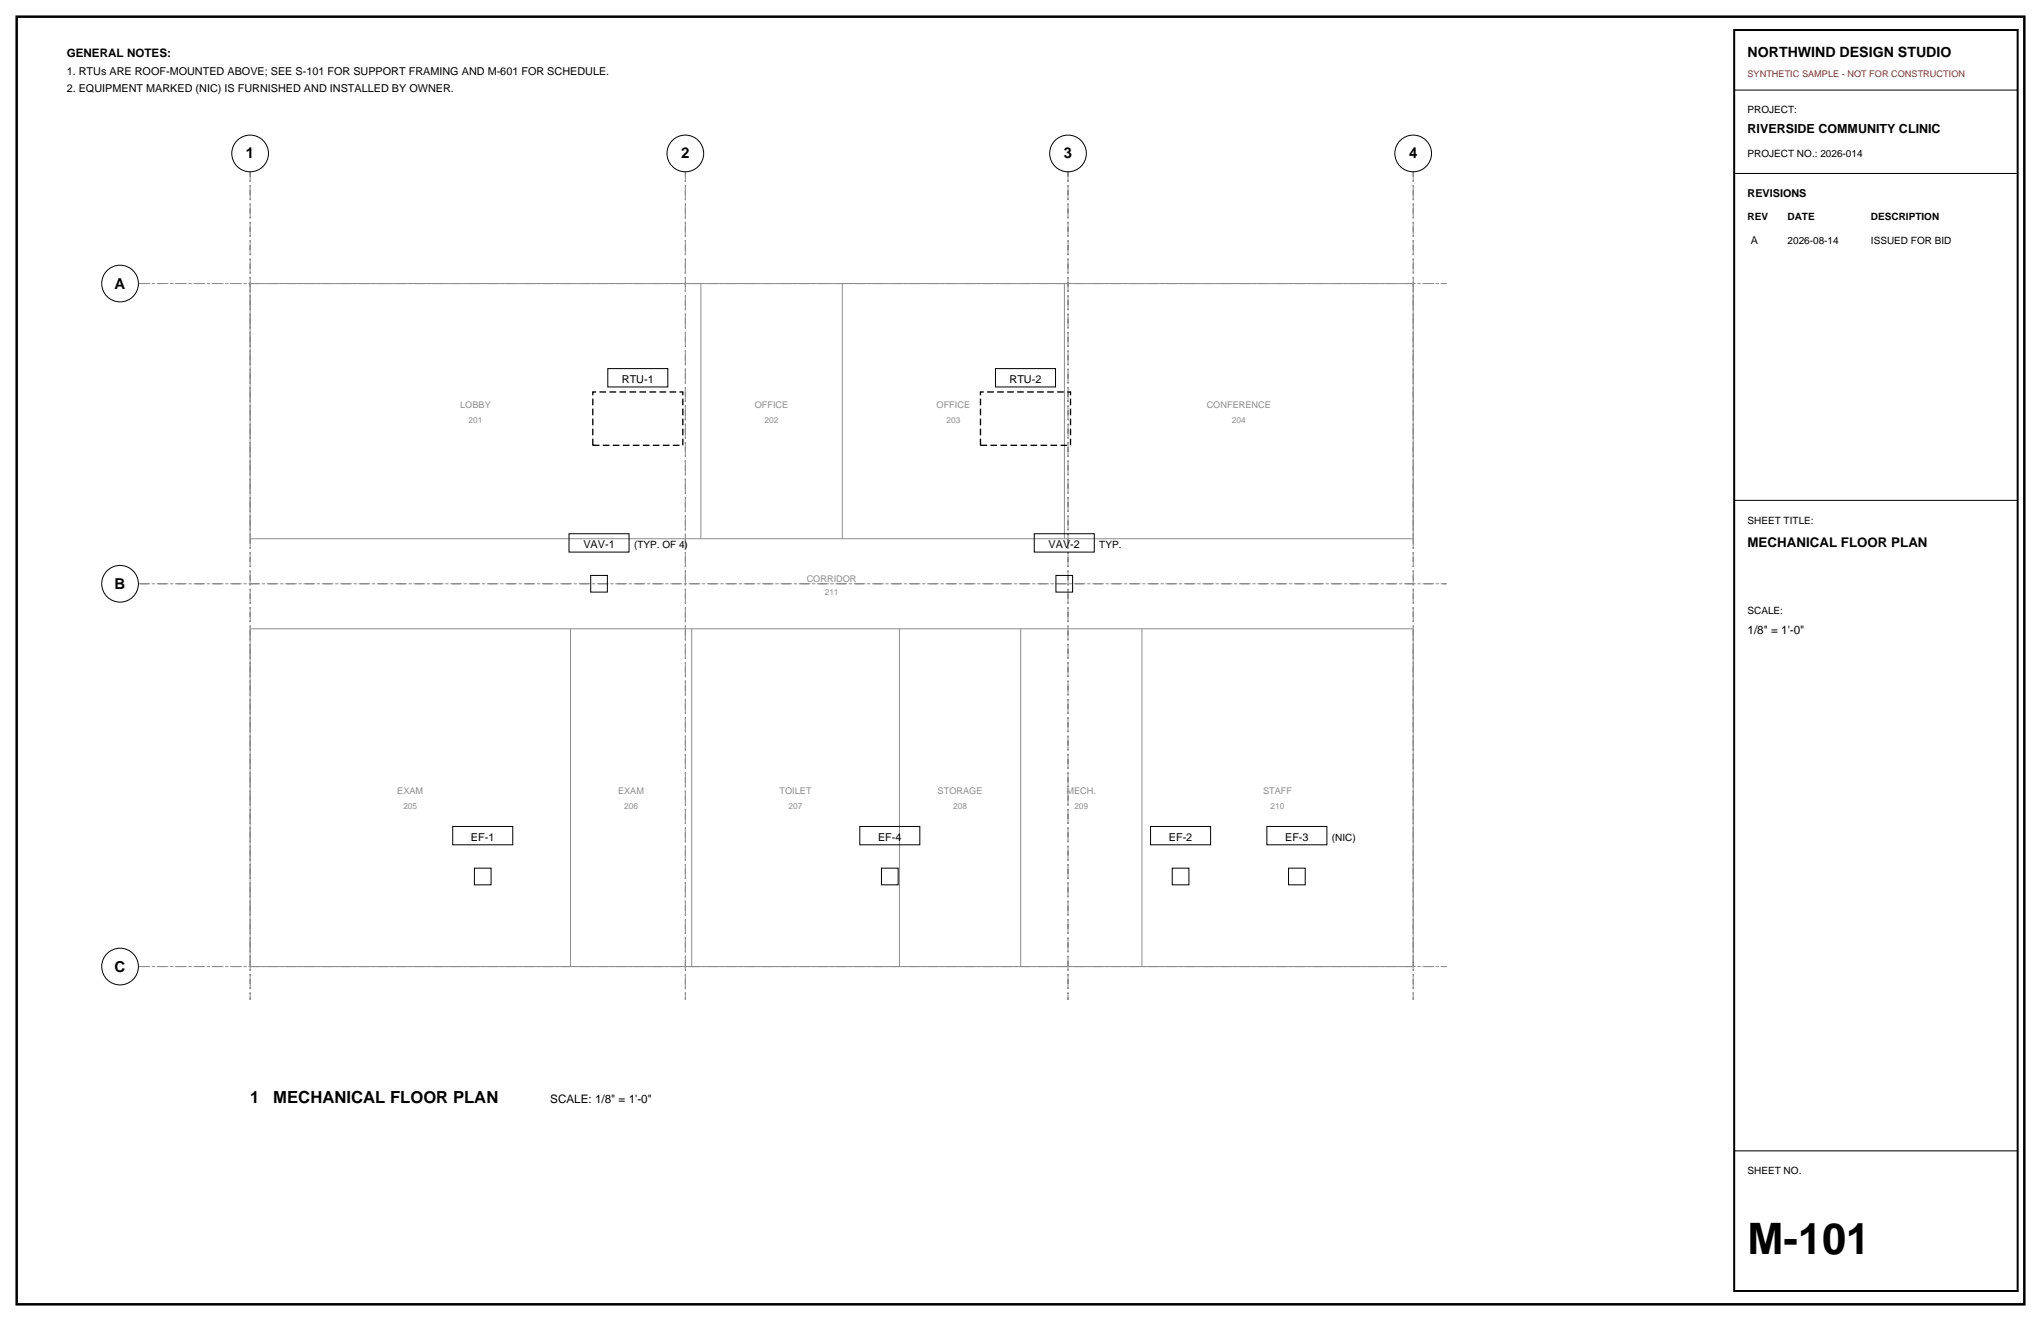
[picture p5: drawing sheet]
<svg xmlns="http://www.w3.org/2000/svg" width="432mm" height="279mm" viewBox="0 0 432 279" stroke-linecap="round" stroke-linejoin="round" font-family="sans-serif">
<defs><g id="words">
<text font-size="9.2" x="369.7" y="265.3">M-101</text>
<g font-size="3.5">
<text x="52.9" y="233.4">1</text>
<text x="57.8" y="233.4">MECHANICAL FLOOR PLAN</text>
</g>
<g font-size="3.2">
<text x="52" y="33.5">1</text>
<text x="144.1" y="33.5">2</text>
<text x="225.1" y="33.5">3</text>
<text x="298.1" y="33.5">4</text>
<text x="24.3" y="61">A</text>
<text x="24.3" y="124.5">B</text>
<text x="24.3" y="205.5">C</text>
</g>
<text font-size="3" x="369.7" y="12">NORTHWIND DESIGN STUDIO</text>
<text font-size="2.8" x="369.7" y="115.7">MECHANICAL FLOOR PLAN</text>
<text font-size="2.6" x="369.7" y="28.2">RIVERSIDE COMMUNITY CLINIC</text>
<g font-size="2.5">
<text x="14.1" y="12">GENERAL NOTES:</text>
<text x="369.7" y="134.1">1/8&quot; = 1'-0&quot;</text>
<text x="116.4" y="233.4">SCALE: 1/8&quot; = 1'-0&quot;</text>
</g>
<g font-size="2.3">
<text x="14.1" y="15.9">1. RTUs ARE ROOF-MOUNTED ABOVE; SEE S-101 FOR SUPPORT FRAMING AND M-601 FOR SCHEDULE.</text>
<text x="14.1" y="19.4">2. EQUIPMENT MARKED (NIC) IS FURNISHED AND INSTALLED BY OWNER.</text>
<text x="369.7" y="41.6">REVISIONS</text>
<text x="370.4" y="51.5">A</text>
<text x="131.6" y="81">RTU-1</text>
<text x="213.6" y="81">RTU-2</text>
<text x="123.4" y="115.9">VAV-1</text>
<text x="221.8" y="115.9">VAV-2</text>
<text x="99.6" y="177.8">EF-1</text>
<text x="185.8" y="177.8">EF-4</text>
<text x="247.3" y="177.8">EF-2</text>
<text x="271.9" y="177.8">EF-3</text>
</g>
<g font-size="2.1">
<text x="369.7" y="24">PROJECT:</text>
<text x="369.7" y="33.2">PROJECT NO.: 2026-014</text>
<text x="369.7" y="46.6">REV</text>
<text x="378.2" y="46.6">DATE</text>
<text x="395.8" y="46.6">DESCRIPTION</text>
<text x="378.2" y="51.5">2026-08-14</text>
<text x="395.8" y="51.5">ISSUED FOR BID</text>
<text x="369.7" y="110.8">SHEET TITLE:</text>
<text x="134.1" y="115.9">(TYP. OF 4)</text>
<text x="232.6" y="115.9">TYP.</text>
<text x="369.7" y="129.8">SCALE:</text>
<text x="281.8" y="177.8">(NIC)</text>
<text x="369.7" y="248.4">SHEET NO.</text>
</g>
<text font-size="1.9" fill="#d90d0d" x="369.7" y="16.2">SYNTHETIC SAMPLE - NOT FOR CONSTRUCTION</text>
<g font-size="1.9" fill="#8c8c8c">
<text x="97.4" y="86.3">LOBBY</text>
<text x="159.7" y="86.3">OFFICE</text>
<text x="198.1" y="86.3">OFFICE</text>
<text x="255.3" y="86.3">CONFERENCE</text>
<text x="170.7" y="123.1">CORRIDOR</text>
<text x="84.1" y="168">EXAM</text>
<text x="130.8" y="168">EXAM</text>
<text x="164.9" y="168">TOILET</text>
<text x="198.4" y="168">STORAGE</text>
<text x="225.6" y="168">MECH.</text>
<text x="267.2" y="168">STAFF</text>
</g>
<g font-size="1.8" fill="#8c8c8c">
<text x="99.1" y="89.4">201</text>
<text x="161.8" y="89.4">202</text>
<text x="200.2" y="89.4">203</text>
<text x="260.6" y="89.4">204</text>
<text x="174.5" y="125.9">211</text>
<text x="85.3" y="171.2">205</text>
<text x="132" y="171.2">206</text>
<text x="166.8" y="171.2">207</text>
<text x="201.6" y="171.2">208</text>
<text x="227.3" y="171.2">209</text>
<text x="268.8" y="171.2">210</text>
</g>
</g></defs>
<path d="M3.5 3.5h424.8v272.4h-424.8z" fill="none" stroke="#000" stroke-width=".53"/>
<path d="M52.9 36.3v175.2zM145 36.3v175.2zM226 36.3v175.2zM299 36.3v175.2zM29.3 60h276.7zM29.3 123.5h276.7zM29.3 204.4h276.7z" fill="none" stroke="#8c8c8c" stroke-width=".21" stroke-dasharray="2.1 .7 .4 .7" stroke-linecap="butt"/>
<g fill="none" stroke="#000" stroke-width=".21">
<path d="M366.9 19.1h60zM366.9 36.7h60zM128.6 78h12.7v3.8h-12.7zM210.6 78h12.7v3.8h-12.7zM120.4 112.9h12.7v3.9h-12.7zM218.8 112.9h12.7v3.9h-12.7zM366.9 105.8h60zM125 121.7h3.5v3.5h-3.5zM223.4 121.7h3.5v3.5h-3.5zM95.8 174.8h12.7v3.9h-12.7zM181.9 174.8h12.7v3.9h-12.7zM243.4 174.8h12.7v3.9h-12.7z"/>
<path d="M268 174.8h12.7v3.9h-12.7zM100.4 183.6h3.5v3.5h-3.5zM186.5 183.6h3.5v3.5h-3.5zM248 183.6h3.5v3.5h-3.5zM272.6 183.6h3.5v3.5h-3.5zM366.9 243.4h60z"/>
<circle cx="52.9" cy="32.5" r="3.9"/>
<circle cx="145" cy="32.5" r="3.9"/>
<circle cx="226" cy="32.5" r="3.9"/>
<circle cx="299" cy="32.5" r="3.9"/>
<circle cx="25.4" cy="60" r="3.9"/>
<circle cx="25.4" cy="123.5" r="3.9"/>
<circle cx="25.4" cy="204.4" r="3.9"/>
</g>
<g fill="none" stroke="#8c8c8c" stroke-width=".21">
<path d="M52.9 60h246.1zM52.9 60v53.9zM148.3 60v53.9zM178.2 60v53.9zM225.2 60v53.9zM299 60v53.9zM52.9 113.9h246.1zM52.9 133v71.4zM52.9 133h246.1zM120.7 133v71.4zM146.3 133v71.4zM190.3 133v71.4z"/>
<path d="M215.9 133v71.4zM241.6 133v71.4zM299 133v71.4zM52.9 204.4h246.1z"/>
</g>
<path d="M125.4 82.9h19.1v11.3h-19.1zM207.4 82.9h19.1v11.3h-19.1z" fill="none" stroke="#000" stroke-width=".28" stroke-dasharray="1.4 .7" stroke-linecap="butt"/>
<path d="M366.9 6.4h60v266.6h-60z" fill="none" stroke="#000" stroke-width=".42"/>
<use href="#words"/>
</svg>
